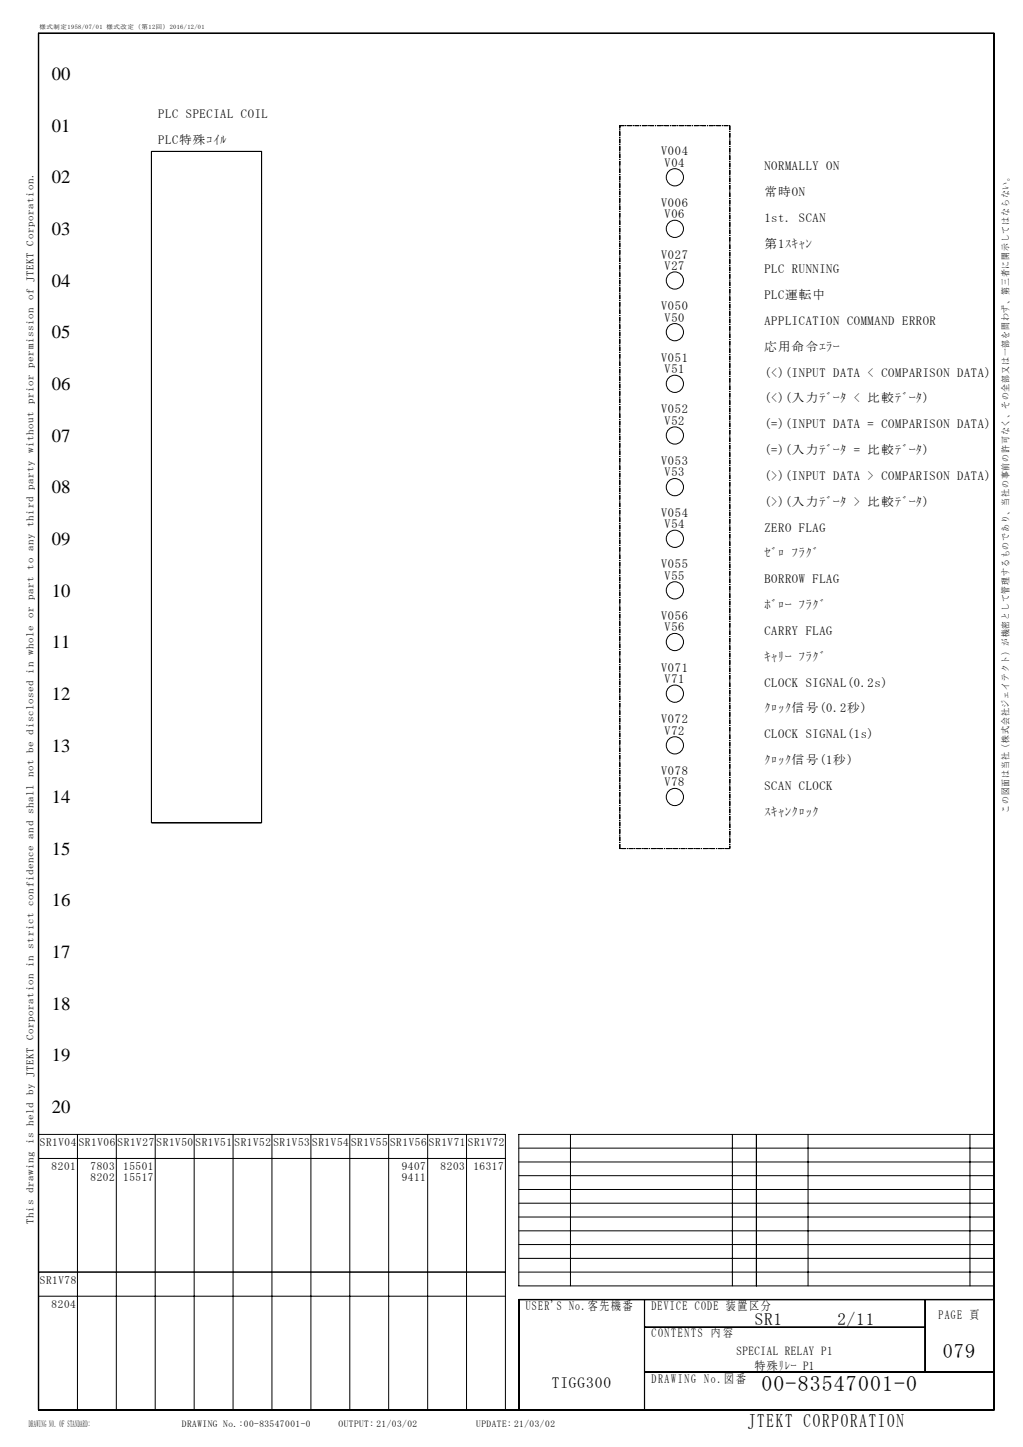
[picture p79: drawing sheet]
<svg xmlns="http://www.w3.org/2000/svg" width="210mm" height="297mm" viewBox="0 0 210 297" stroke-linecap="round" stroke-linejoin="round" font-family="sans-serif">
<defs><g id="words">
<text font-size="4.5" x="156.3" y="285.6">00-83547001-0</text>
<text font-size="4.2" x="193.5" y="278.8">079</text>
<text font-size="3.9" x="153.5" y="292.9">JTEKT CORPORATION</text>
<g font-size="3.8">
<text x="10.7" y="16.4">00</text>
<text x="10.7" y="27.1">01</text>
<text x="10.7" y="37.7">02</text>
<text x="10.7" y="48.3">03</text>
<text x="10.7" y="58.9">04</text>
<text x="10.7" y="69.5">05</text>
<text x="10.7" y="80.1">06</text>
<text x="10.7" y="90.7">07</text>
<text x="10.7" y="101.3">08</text>
<text x="10.7" y="111.9">09</text>
<text x="10.7" y="122.5">10</text>
<text x="10.7" y="133.1">11</text>
<text x="10.7" y="143.7">12</text>
<text x="10.7" y="154.3">13</text>
<text x="10.7" y="164.9">14</text>
<text x="10.7" y="175.5">15</text>
<text x="10.7" y="186.1">16</text>
<text x="10.7" y="196.7">17</text>
<text x="10.7" y="207.3">18</text>
<text x="10.7" y="217.9">19</text>
<text x="10.7" y="228.5">20</text>
</g>
<g font-size="3.5">
<text x="154.9" y="272">SR1</text>
<text x="171.9" y="272">2/11</text>
</g>
<text font-size="3.2" x="113.3" y="285">TIGG300</text>
<g font-size="2.6">
<text x="32.5" y="24.3">PLC SPECIAL COIL</text>
<text x="32.5" y="29.6">PLC特殊ｺｲﾙ</text>
<text x="135.7" y="31.9">V004</text>
<text x="136.4" y="34.2">V04</text>
<text x="156.9" y="34.9">NORMALLY ON</text>
<text x="156.9" y="40.2">常時ON</text>
<text x="135.7" y="42.5">V006</text>
<text x="136.4" y="44.8">V06</text>
<text x="156.9" y="45.5">1st. SCAN</text>
<text x="135.7" y="53.1">V027</text>
<text x="156.9" y="50.8">第1ｽｷｬﾝ</text>
<text x="136.4" y="55.4">V27</text>
<text x="156.9" y="56.1">PLC RUNNING</text>
<text x="135.7" y="63.7">V050</text>
<text x="156.9" y="61.4">PLC運転中</text>
<text x="136.4" y="66">V50</text>
<text x="156.9" y="66.7">APPLICATION COMMAND ERROR</text>
<text x="135.7" y="74.3">V051</text>
<text x="136.4" y="76.6">V51</text>
<text x="156.9" y="72">応用命令ｴﾗｰ</text>
<text x="156.9" y="77.3">(&lt;)(INPUT DATA &lt; COMPARISON DATA)</text>
<text x="156.9" y="82.6">(&lt;)(入力ﾃﾞｰﾀ &lt; 比較ﾃﾞｰﾀ)</text>
<text x="135.7" y="84.9">V052</text>
<text x="136.4" y="87.2">V52</text>
<text x="156.9" y="87.9">(=)(INPUT DATA = COMPARISON DATA)</text>
<text x="135.7" y="95.5">V053</text>
<text x="156.9" y="93.2">(=)(入力ﾃﾞｰﾀ = 比較ﾃﾞｰﾀ)</text>
<text x="136.4" y="97.8">V53</text>
<text x="156.9" y="98.5">(&gt;)(INPUT DATA &gt; COMPARISON DATA)</text>
<text x="135.7" y="106.1">V054</text>
<text x="156.9" y="103.8">(&gt;)(入力ﾃﾞｰﾀ &gt; 比較ﾃﾞｰﾀ)</text>
<text x="136.4" y="108.4">V54</text>
<text x="156.9" y="109.1">ZERO FLAG</text>
<text x="135.7" y="116.7">V055</text>
<text x="136.4" y="119">V55</text>
<text x="156.9" y="114.4">ｾﾞﾛ ﾌﾗｸﾞ</text>
<text x="156.9" y="119.7">BORROW FLAG</text>
<text x="156.9" y="125">ﾎﾞﾛｰ ﾌﾗｸﾞ</text>
<text x="135.7" y="127.3">V056</text>
<text x="136.4" y="129.6">V56</text>
<text x="156.9" y="130.3">CARRY FLAG</text>
<text x="135.7" y="137.9">V071</text>
<text x="156.9" y="135.6">ｷｬﾘｰ ﾌﾗｸﾞ</text>
<text x="136.4" y="140.2">V71</text>
<text x="156.9" y="140.9">CLOCK SIGNAL(0.2s)</text>
<text x="135.7" y="148.5">V072</text>
<text x="156.9" y="146.2">ｸﾛｯｸ信号(0.2秒)</text>
<text x="136.4" y="150.8">V72</text>
<text x="156.9" y="151.5">CLOCK SIGNAL(1s)</text>
<text x="135.7" y="159.1">V078</text>
<text x="136.4" y="161.4">V78</text>
<text x="156.9" y="156.8">ｸﾛｯｸ信号(1秒)</text>
<text x="156.9" y="162.1">SCAN CLOCK</text>
<text x="156.9" y="167.4">ｽｷｬﾝｸﾛｯｸ</text>
<text x="107.9" y="268.9">USER'S No.客先機番</text>
<text x="133.7" y="268.9">DEVICE CODE 装置区分</text>
<text x="133.7" y="274.5">CONTENTS 内 容</text>
<text x="192.7" y="270.7">PAGE 頁</text>
<text x="133.7" y="283.8">DRAWING No.図 番</text>
</g>
<g font-size="2.5">
<text x="151.2" y="278.1">SPECIAL RELAY P1</text>
<text x="154.9" y="281.3">特殊ﾘﾚｰ P1</text>
</g>
<g font-size="2.3">
<text x="8.2" y="235.2">SR1V04</text>
<text x="16.2" y="235.2">SR1V06</text>
<text x="24.2" y="235.2">SR1V27</text>
<text x="32.2" y="235.2">SR1V50 SR1V51 SR1V52 SR1V53 SR1V54 SR1V55 SR1V56</text>
<text x="88.1" y="235.2">SR1V71</text>
<text x="96" y="235.2">SR1V72</text>
<text x="10.6" y="240.2">8201</text>
<text x="18.6" y="240.2">7803</text>
<text x="18.6" y="242.4">8202</text>
<text x="25.3" y="240.2">15501</text>
<text x="25.3" y="242.4">15517</text>
<text x="82.5" y="240.2">9407</text>
<text x="82.5" y="242.4">9411</text>
<text x="90.4" y="240.2">8203</text>
<text x="97.2" y="240.2">16317</text>
<text x="8.2" y="263.5">SR1V78</text>
<text x="10.6" y="268.4">8204</text>
</g>
<text font-size="2.1" x="6.9" y="251.2" transform="rotate(-90 6.9 251.2)">This drawing is held by JTEKT Corporation in strict confidence and shall not be disclosed in whole or part to any third party without prior permission of JTEKT Corporation.</text>
<g font-size="1.9">
<text x="207.1" y="166.9" transform="rotate(-90 207.1 166.9)">この図面は当社（株式会社ジェイテクト）が機密として管理するものであり、当社の事前の許可なく、その全部又は一部を問わず、第三者に開示してはならない。</text>
<text x="5.9" y="293">DRAWING NO. OF STANDARD:</text>
<text x="37.3" y="293">DRAWING No.:00-83547001-0</text>
<text x="69.5" y="293">OUTPUT: 21/03/02</text>
<text x="97.8" y="293">UPDATE: 21/03/02</text>
</g>
<text font-size="1.3" x="8.1" y="6">様式制定1958/07/01 様式改定（第12回）2016/12/01</text>
</g></defs>
<g fill="none" stroke="#000" stroke-width=".21">
<path d="M7.9 6.8v282.6M7.9 6.8h196.1v282.6h-196.1zM7.9 6.9h196.1M204.1 6.8v282.6M31.1 31.1h22.6v137.8h-22.6zM31.1 168.9h22.6M7.9 232.9h95.8v56.5M7.9 237.8h95.8M15.9 232.9v56.5M23.9 232.9v56.5M31.9 232.9v56.5M39.9 232.9v56.5"/>
<path d="M47.8 232.9v56.5M55.8 232.9v56.5M63.8 232.9v56.5M71.8 232.9v56.5M79.8 232.9v56.5M87.8 232.9v56.5M95.8 232.9v56.5M106.5 238.5h97.5M106.5 235.7h97.5M117.1 232.9v31.1M150.3 232.9v31.1M155.3 232.9v31.1"/>
<path d="M165.9 232.9v31.1M199.1 232.9v31.1M204 232.9h-97.5v31.1h97.5M106.5 258.3h97.5M106.5 255.5h97.5M106.5 252.7h97.5M106.5 249.8h97.5M106.5 247h97.5M106.5 244.2h97.5M106.5 241.3h97.5M7.9 261.1h95.8M7.9 266.1h95.8"/>
<path d="M106.5 261.1h97.5M106.5 266.7h97.5M106.5 266.8v22.6M132.3 266.8v22.6M132.3 272.5h57.6M132.3 272.4h57.6M189.9 266.8v14.8M204 266.8h-97.5v22.6M7.9 289.5h196.1M132.3 281.6h71.7"/>
<circle cx="138.5" cy="36.4" r="1.77"/>
<circle cx="138.5" cy="57.6" r="1.77"/>
<circle cx="138.5" cy="47" r="1.77"/>
<circle cx="138.5" cy="78.8" r="1.77"/>
<circle cx="138.5" cy="68.2" r="1.77"/>
<circle cx="138.5" cy="89.4" r="1.77"/>
<circle cx="138.5" cy="100" r="1.77"/>
<circle cx="138.5" cy="110.6" r="1.77"/>
<circle cx="138.5" cy="131.8" r="1.77"/>
<circle cx="138.5" cy="121.2" r="1.77"/>
<circle cx="138.5" cy="142.4" r="1.77"/>
<circle cx="138.5" cy="153" r="1.77"/>
<circle cx="138.5" cy="163.6" r="1.77"/>
</g>
<path d="M127.2 25.8h22.6M149.8 25.8v148.4M127.2 174.2v-148.4M149.8 174.2h-22.6" fill="none" stroke="#000" stroke-width=".21" stroke-dasharray="1 .2 .2 .2" stroke-linecap="butt"/>
<use href="#words"/>
</svg>
